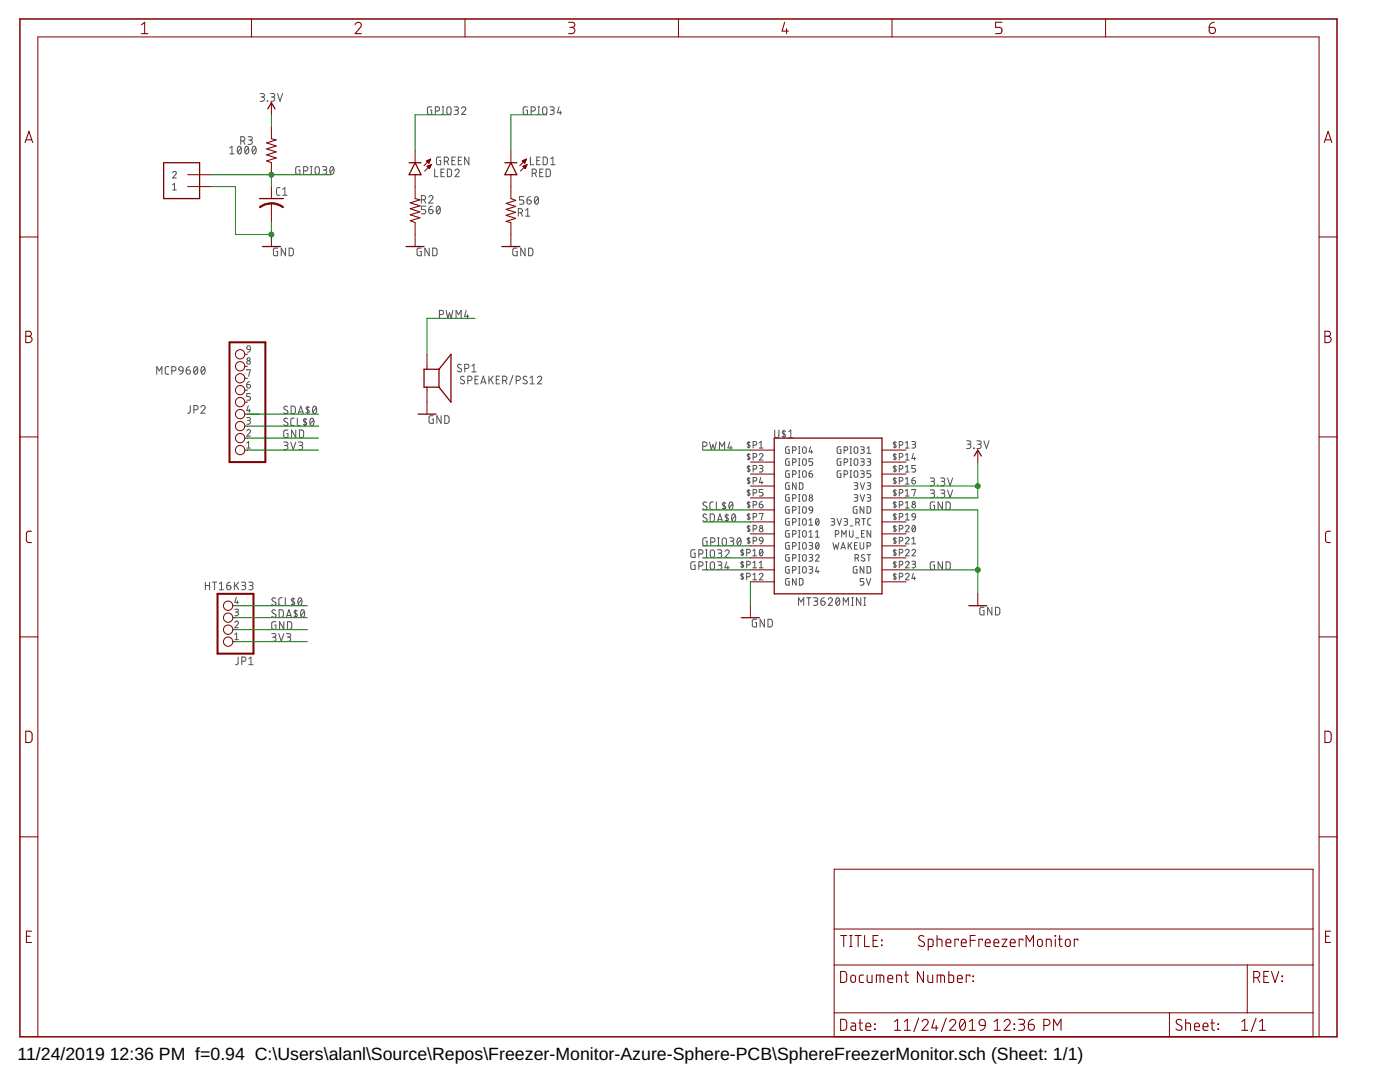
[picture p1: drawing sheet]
<svg xmlns="http://www.w3.org/2000/svg" width="279mm" height="216mm" viewBox="0 0 279 216" stroke-linecap="round" stroke-linejoin="round" font-family="sans-serif">
<defs><g id="words">
<g font-size="3.5">
<text x="3.5" y="211.4">11/24/2019</text>
<text x="21.9" y="211.4">12:36 PM f=0.94 C:\Users\alanl\Source\Repos\Freezer-Monitor-Azure-Sphere-PCB\SphereFreezerMonitor.sch (Sheet: 1/1)</text>
</g>
</g></defs>
<g fill="none" stroke="#505050" stroke-width=".2">
<path d="M51.9 18.7h.6l.3 .2-.2 .4h-.5M52.3 19.3a.43 .43 0 0 1 .5 .5 .43 .43 0 0 1-.5 .4h-.4M54 18.7h.7l.1 .2-.1 .4h-.5M54.4 19.3a.43 .43 0 0 1 .4 .5 .43 .43 0 0 1-.4 .4h-.4M55.4 18.7l.5 1.5 .5-1.5M34.4 34.5a.36 .36 0 0 1 .5-.3 .36 .36 0 0 1 .2 .6l-.7 .7h.8M34.4 36.9l.4-.3v1.3M34.4 37.9h.8M45.9 29.5l.4-.3v1.5M45.9 30.7h.8M47.5 29.3l.3-.1a.9 .9 0 0 1 0 1.5 .93 .93 0 0 1-.3-1.4zM48 28.1h.5a.42 .42 0 0 0 .4-.4 .42 .42 0 0 0-.4-.4h-.5v1.5"/>
<path d="M48.1 29.5l-.7 .9M48.6 28.1l.3 .7M49 29.3l.2-.1a.9 .9 0 0 1 0 1.5 .96 .96 0 0 1-.2-1.4zM49.5 27.3h.7l.2 .2-.2 .4-.5 .1M49.6 29.5l-.7 .9M49.9 28a.42 .42 0 0 1 .5 .4 .42 .42 0 0 1-.5 .4h-.4M50.5 29.3l.2-.1a.9 .9 0 0 1 0 1.5 .93 .93 0 0 1-.2-1.4zM51.1 29.5l-.7 .9M53.3 20.1l.1 .1zM55.9 37.4l-.5 .1-.2 .3v1l.2 .1 .5 .1M56.4 39h.9M56.4 37.8l.5-.4v1.6"/>
<path d="M59.9 33.3h-.7l-.2 .2v.9l.2 .4h.7v-.9h-.3M60.6 34.1h.4a.42 .42 0 0 0 .4-.4 .42 .42 0 0 0-.4-.4h-.4v1.5M62 34.8h.3M62 33.3h.3M62.1 33.3v1.5M63 33.4l.5-.1 .2 .2v.9a.42 .42 0 0 1-.4 .4 .42 .42 0 0 1-.4-.4zM64.3 33.3h.7l.2 .2-.2 .4h-.5M64.8 33.9a.42 .42 0 0 1 .4 .5 .42 .42 0 0 1-.4 .4h-.5M66 33.4l.3-.1a.9 .9 0 0 1 0 1.5 .94 .94 0 0 1-.3-1.4zM66.6 33.6l-.7 .8M84.1 39.9h.4a.42 .42 0 0 0 .5-.5 .42 .42 0 0 0-.5-.4h-.4v1.5M84.6 39.9l.4 .6"/>
<path d="M85.6 39.3a.42 .42 0 0 1 .6-.3 .42 .42 0 0 1 .1 .7l-.7 .8h.8M86.1 21.3h-.6l-.2 .2v1l.2 .3h.6v-.8h-.2M86.7 33.7v1.6h.7M86.9 22.2h.4a.42 .42 0 0 0 .4-.5 .42 .42 0 0 0-.4-.4h-.4v1.5M87.9 31.3l-.6 .1-.2 .2v.9l.2 .4h.6v-.9h-.2M88 34.4h.5M88.2 22.8h.4M88.2 21.3h.4M88.4 21.3v1.5M88.7 32.2h.4a.42 .42 0 0 0 .4-.4 .42 .42 0 0 0-.4-.5h-.4v1.6M88.7 33.7h-.7v1.6h.7M89.2 32.2l.3 .7"/>
<path d="M89.3 33.7l.6 .1 .2 .2v.8l-.2 .4-.6 .1zM89.3 21.4l.3-.1 .3 .1 .1 1a.42 .42 0 0 1-.4 .4 .42 .42 0 0 1-.4-.4zM90.2 32h.5M90.6 21.3h.7l.2 .3-.2 .3-.5 .1M90.8 34.1a.42 .42 0 0 1 .6-.3 .42 .42 0 0 1 .1 .6l-.7 .9h.9M90.9 31.3h-.7v1.6h.7M91.1 22a.42 .42 0 0 1 .4 .4 .42 .42 0 0 1-.4 .4h-.5M91.5 32h.5M92.1 21.7a.42 .42 0 0 1 .6-.4 .42 .42 0 0 1 .1 .7l-.7 .8h.9M92.1 31.3h-.6v1.6h.6M93.6 31.3v1.6l-.9-1.6v1.6M104.5 39.2h-.8v.7h.5a.43 .43 0 0 1 .4 .4 .43 .43 0 0 1-.4 .4h-.5"/>
<path d="M105.2 39.9h.5a.42 .42 0 0 1 .3 .5 .42 .42 0 0 1-.4 .3 .42 .42 0 0 1-.4-.4zM105.3 21.3h-.7l-.2 .2v1l.2 .3h.7v-.8h-.3M105.9 39.2l-.6 .3-.1 .4M105.9 31.3v1.6h.6M106 22.2h.4a.42 .42 0 0 0 .4-.5 .42 .42 0 0 0-.4-.4h-.4v1.5M106.2 34.6h.4a.42 .42 0 0 0 .5-.4 .42 .42 0 0 0-.5-.5h-.4v1.6M106.7 34.6l.4 .7M106.8 39.3l.3-.1a.9 .9 0 0 1 0 1.5 .96 .96 0 0 1-.3-1.4zM107.1 32h.5M107.4 22.8h.3M107.4 21.3h.3M107.4 39.6l-.7 .8"/>
<path d="M107.5 21.3v1.5M107.7 34.4h.5M107.8 31.3h-.7v1.6h.7M108.4 31.3l.6 .1 .2 .2v1l-.2 .2-.6 .1zM108.4 33.7h-.7v1.6h.7M108.4 21.4l.3-.1 .3 .1 .1 1a.42 .42 0 0 1-.4 .4 .42 .42 0 0 1-.4-.4zM109 33.7l.6 .1 .2 .2v1l-.2 .2-.6 .1zM109.7 21.3h.7l.2 .3-.2 .3-.5 .1M109.9 32.9h.9M109.9 31.7l.4-.4v1.6M110.2 22a.42 .42 0 0 1 .4 .4 .42 .42 0 0 1-.4 .4h-.5M111.6 21.3l-.4 1.2h.9"/>
<path d="M111.8 22.2v.6M55.4 49.5h-.6l-.2 .2v1l.2 .3h.6v-.8h-.2M57 49.5v1.5l-.9-1.5v1.5M57.7 49.5h.6l.2 .3v.8l-.2 .4h-.6zM84.1 49.5h-.7l-.1 .2-.1 1 .2 .3h.7v-.8h-.3M85 41.1h-.9v.7h.5a.43 .43 0 0 1 .4 .4 .43 .43 0 0 1-.4 .5h-.5M85.6 41.8h.5a.42 .42 0 0 1 .3 .5 .42 .42 0 0 1-.4 .4 .42 .42 0 0 1-.4-.5zM85.7 49.5v1.5l-.9-1.5v1.5M86.3 41.1l-.6 .3-.1 .4M86.4 49.5h.6l.2 .3v.8l-.2 .4h-.6zM87.2 41.2l.3-.1a.92 .92 0 0 1 0 1.6 1 1 0 0 1-.3-1.5zM87.8 41.5l-.7 .8"/>
<path d="M103.2 49.5h-.6l-.2 .2-.1 1 .3 .3h.6v-.8h-.2M103.4 42.5h.5a.42 .42 0 0 0 .4-.5 .42 .42 0 0 0-.4-.4h-.5v1.5M103.9 42.5l.4 .6M104.8 49.5v1.5l-.9-1.5v1.5M104.9 42l.4-.4v1.5M104.9 43.1h.8M105.5 49.5h.6l.2 .3v.8l-.2 .4h-.6zM31.3 74.7v-1.5l.5 .8 .5-.8v1.5M33.7 73.2h-.5l-.2 .3 .1 1.1 .6 .1M34.3 74h.4a.42 .42 0 0 0 .4-.4 .42 .42 0 0 0-.4-.4h-.4v1.5M35.8 73.3l.3-.1 .3 .1 .1 .7-.7-.1-.1-.3zM36.5 74l-.1 .4-.5 .3"/>
<path d="M37.1 73.8h.6a.43 .43 0 0 1 .3 .5 .43 .43 0 0 1-.5 .4 .43 .43 0 0 1-.4-.4zM37.8 73.2l-.4 .1-.3 .5M38.8 73.3l.3-.1a.9 .9 0 0 1 0 1.5 .93 .93 0 0 1-.3-1.4zM39.4 73.5l-.7 .8M40.3 73.3l.2-.1a.9 .9 0 0 1 0 1.5 .93 .93 0 0 1-.2-1.4zM40.9 73.5l-.7 .8M49.3 76.7h.4a.37 .37 0 0 1 .3 .4 .37 .37 0 0 1-.4 .4 .37 .37 0 0 1-.3-.4zM49.3 73.9v-.1h.7l-.4 1.3M49.4 69.1l.2-.1 .3 .1 .1 .6-.7-.1zM49.8 76.2l-.4 .2-.1 .3M50 78.5h-.7v.6h.4a.38 .38 0 0 1 .3 .4 .38 .38 0 0 1-.3 .4h-.4M50 69.7l-.3 .5-.3 .1"/>
<path d="M87.7 62.8h.4a.42 .42 0 0 0 .4-.4 .42 .42 0 0 0-.4-.5h-.4v1.6M89 61.9l.4 1.6 .3-1.1 .3 1.1 .4-1.6M91 63.5v-1.6l.5 .9 .5-.9v1.6M92 72.8l-.5-.1-.2 .3 .2 .3 .4 .3a.38 .38 0 0 1 .1 .6 .38 .38 0 0 1-.6-.1l-.1-.1M92.6 75.2l-.4-.1-.3 .3 .2 .3 .4 .3a.38 .38 0 0 1 .1 .5 .38 .38 0 0 1-.6 0l-.1-.1M92.8 73.5h.4a.42 .42 0 0 0 .4-.4 .42 .42 0 0 0-.4-.4h-.4v1.5M93 61.9l-.3 1.2h.9M93.3 62.8v.7M93.4 75.9h.4a.43 .43 0 0 0 .4-.4 .43 .43 0 0 0-.4-.4h-.4v1.5M94.2 73l.4-.3v1.5M94.2 74.2h.8M94.8 75.8h.5"/>
<path d="M95.5 75.1h-.7v1.5h.7M95.9 76.6l.6-1.5 .5 1.5M96.1 76.2h.7M97.6 75.1v1.5M97.9 75.7l.5 .9M98.4 75.1l-.8 .9M99 75.8h.5M99.7 75.1h-.7v1.5h.7M100.3 75.9h.4a.43 .43 0 0 0 .5-.4 .43 .43 0 0 0-.5-.4h-.4v1.5M100.8 75.9l.4 .7M102.4 74.9l-.7 1.9M103 75.9h.4a.43 .43 0 0 0 .5-.4 .43 .43 0 0 0-.5-.4h-.4v1.5"/>
<path d="M105.1 75.2a.39 .39 0 0 0-.5-.1 .39 .39 0 0 0 0 .6l.5 .3a.41 .41 0 0 1-.1 .6 .41 .41 0 0 1-.6-.2M105.8 75.4l.4-.3v1.5M105.8 76.6h.8M107.3 75.4a.43 .43 0 0 1 .6-.3 .43 .43 0 0 1 .1 .7l-.7 .8h.8M38 80.9l-.1 1.3-.1 .2h-.4M38.7 81.8h.4a.42 .42 0 0 0 .4-.5 .42 .42 0 0 0-.4-.4h-.4v1.5M40.1 81.3a.42 .42 0 0 1 .6-.4 .42 .42 0 0 1 .1 .7l-.7 .8h.9M49.3 86a.36 .36 0 0 1 .5-.3 .36 .36 0 0 1 .1 .6l-.6 .7h.7M49.3 83.3h.4l.3 .2-.2 .4h-.4M49.3 89.4h.7M49.3 88.4l.3-.3v1.3M49.6 80.9l-.3 1.1h.7"/>
<path d="M49.6 83.9a.37 .37 0 0 1 .4 .4 .37 .37 0 0 1-.4 .3h-.3M49.8 81.7v.6M56.6 88.2h.7l.2 .3-.2 .4h-.5M57 88.9a.43 .43 0 0 1 .5 .4 .43 .43 0 0 1-.5 .4h-.4M57.4 83.6l-.5-.1-.2 .3 .1 .3 .5 .2a.38 .38 0 0 1 .1 .6 .38 .38 0 0 1-.6 0l-.2-.1M57.4 81.2l-.5-.1-.2 .3 .1 .3 .5 .2a.38 .38 0 0 1 .1 .6 .38 .38 0 0 1-.6 0l-.2-.1M57.5 85.8h-.5l-.4 .2v1l.2 .3 .7 .1v-.9h-.3M58 88.2l.5 1.5 .5-1.5M58.1 81l.6 .1 .2 .2v.8l-.2 .4-.6 .1zM58.7 83.4l-.4 .1-.3 .3 .1 1 .2 .1 .4 .1M59 85.8v1.6l-.8-1.6v1.6M59.3 83.4v1.6h.7"/>
<path d="M59.5 82.6l.5-1.6 .6 1.6M59.6 88.2h.6l.2 .3-.2 .4h-.5M59.6 82.2h.8M59.8 85.8l.5 .1 .3 .2v1l-.3 .2-.5 .1zM60 88.9a.43 .43 0 0 1 .4 .4 .43 .43 0 0 1-.4 .4h-.4M60.9 83.4v1.6M61.2 83.7l-.3-.1-.3 .1v.3l.5 .3a.34 .34 0 0 1-.1 .5 .34 .34 0 0 1-.5-.1M61.4 81v1.6M61.7 81.3l-.4-.1-.2 .3 .6 .5v.3l-.2 .1-.4-.1M62 83.5l.3-.1a.9 .9 0 0 1 0 1.6 .96 .96 0 0 1-.3-1.5zM62.5 81.1l.3-.1a.9 .9 0 0 1 0 1.6 1 1 0 0 1-.3-1.5zM62.6 83.8l-.7 .8"/>
<path d="M63.1 81.4l-.7 .8M86.5 83h-.7l-.2 .2v.9l.2 .4h.7v-.9h-.3M88 83v1.5l-.8-1.5v1.5M88.8 83h.5l.3 .2v.9l-.3 .4h-.5zM140.3 89h.4a.42 .42 0 0 0 .4-.4 .42 .42 0 0 0-.4-.4h-.4v1.5M141.6 88.2l.3 1.5 .4-1 .3 1 .4-1.5M143.6 89.7v-1.5l.5 .8 .5-.8v1.5M145.6 88.2l-.3 1.2h.8M145.9 89v.7M149.4 88.1v1.3M149.4 90.5v1.3M149.4 92.9v1.3"/>
<path d="M149.4 95.3v1.3M149.4 97.7v1.3M149.7 88.3l-.4-.1-.2 .2 .1 .2 .5 .4-.2 .3-.4-.1M149.7 90.7l-.4-.1-.2 .2 .1 .2 .5 .4-.2 .3-.4-.1M149.7 93.1l-.4-.1-.2 .2 .1 .2 .5 .4-.2 .2h-.4M149.7 95.5l-.4-.1-.2 .1 .1 .3 .5 .4-.2 .2h-.4M149.7 97.9l-.4-.1-.2 .1 .1 .3 .5 .4-.2 .2-.4-.1M150.3 88.8h.4a.37 .37 0 0 0 .3-.3 .37 .37 0 0 0-.3-.4h-.4v1.3M150.3 91.2h.4a.37 .37 0 0 0 .3-.3 .37 .37 0 0 0-.3-.4h-.4v1.3M150.3 93.6h.4a.36 .36 0 0 0 .3-.4 .36 .36 0 0 0-.3-.3h-.4v1.3M150.3 96h.4a.36 .36 0 0 0 .3-.4 .36 .36 0 0 0-.3-.3h-.4v1.3M150.3 98.4h.4a.36 .36 0 0 0 .3-.4 .36 .36 0 0 0-.3-.3h-.4v1.3"/>
<path d="M151.5 90.8a.36 .36 0 0 1 .5-.3 .36 .36 0 0 1 .1 .6l-.6 .7h.8M151.5 92.9h.6l.2 .2-.2 .3-.4 .1M151.5 89.4h.8M151.5 88.4l.4-.3v1.3M151.8 95.3l-.3 1h.8M151.9 93.5a.36 .36 0 0 1 .4 .3 .36 .36 0 0 1-.4 .4h-.4M152 96v.6M152.3 97.7h-.8v.5h.5a.38 .38 0 0 1 .3 .4 .38 .38 0 0 1-.3 .4h-.5M154.6 85.8v1.1a.42 .42 0 0 0 .4 .5 .42 .42 0 0 0 .4-.5v-1.1M156.4 85.8v1.6M156.8 86.1a.34 .34 0 0 0-.5-.1 .34 .34 0 0 0-.1 .5l.5 .2a.34 .34 0 0 1-.1 .5 .34 .34 0 0 1-.5-.1M157.4 86.1l.4-.3v1.6"/>
<path d="M157.4 87.4h.8M157.5 89.2l-.7 .1v.9l.2 .2 .5 .1v-.8h-.2M157.5 91.5l-.7 .2v.9l.2 .2 .5 .1v-.8h-.2M157.5 93.9l-.6 .1-.1 .1v.9l.2 .2h.5v-.7h-.2M157.5 96.3l-.7 .2v.8l.2 .3h.5v-.7h-.2M157.5 98.7l-.7 .1v.9l.2 .3h.5v-.7h-.2M158.2 89.9h.3a.36 .36 0 0 0 .4-.4 .36 .36 0 0 0-.4-.3h-.3v1.3M158.2 92.3h.3a.36 .36 0 0 0 .4-.4 .36 .36 0 0 0-.4-.4h-.3v1.4M158.2 94.7h.3a.36 .36 0 0 0 .4-.4 .36 .36 0 0 0-.4-.4h-.3v1.3M158.2 99.4h.3a.37 .37 0 0 0 .4-.3 .37 .37 0 0 0-.4-.4h-.3v1.3M158.9 96.3v1.3l-.7-1.3v1.3M159.4 90.5h.3"/>
<path d="M159.4 89.2h.3M159.4 92.9h.3M159.4 91.5h.3M159.4 95.2h.3M159.4 93.9h.3M159.4 98.7h.3M159.5 89.2v1.3M159.5 91.5v1.4M159.5 93.9v1.3M159.5 98.7v1.3M159.5 96.3l.5 .1 .2 .1v.9l-.2 .2h-.5zM160.3 89.3l.2-.1 .3 .1 .1 .8a.37 .37 0 0 1-.4 .4 .37 .37 0 0 1-.3-.4z"/>
<path d="M160.3 91.7l.2-.2 .3 .2 .1 .8a.37 .37 0 0 1-.4 .4 .37 .37 0 0 1-.3-.4zM160.3 94l.2-.1 .3 .1 .1 .9a.37 .37 0 0 1-.4 .4 .37 .37 0 0 1-.3-.4zM160.3 98.8l.2-.1 .3 .1 .1 .9a.37 .37 0 0 1-.4 .3 .37 .37 0 0 1-.3-.3zM161.5 94.5h.4a.37 .37 0 0 1 .3 .4 .37 .37 0 0 1-.4 .3 .37 .37 0 0 1-.3-.3zM161.8 89.2l-.3 1h.7M162 89.9v.6M162.1 93.9l-.4 .1-.2 .5M162.2 91.5h-.7v.6h.4a.38 .38 0 0 1 .3 .4 .38 .38 0 0 1-.3 .4h-.4M167.8 89.2l-.7 .1v.9l.2 .2 .5 .1v-.8h-.2M167.8 91.5l-.7 .2v.9l.2 .2 .5 .1v-.8h-.2M167.8 93.9l-.6 .1-.1 .1v.9l.2 .2h.5v-.7h-.2M168.5 89.9h.3a.36 .36 0 0 0 .4-.4 .36 .36 0 0 0-.4-.3h-.3v1.3"/>
<path d="M168.5 92.3h.3a.36 .36 0 0 0 .4-.4 .36 .36 0 0 0-.4-.4h-.3v1.4M168.5 94.7h.3a.36 .36 0 0 0 .4-.4 .36 .36 0 0 0-.4-.4h-.3v1.3M169.7 90.5h.2M169.7 89.2h.2M169.7 92.9h.2M169.7 91.5h.2M169.7 95.2h.2M169.7 93.9h.2M169.8 89.2v1.3M169.8 91.5v1.4M169.8 93.9v1.3M170.5 96.3l.5 .1 .2 .1-.2 .4h-.4"/>
<path d="M170.5 98.7h.4l.3 .2-.2 .4h-.4M170.6 89.3l.2-.1 .3 .1 .1 .8a.37 .37 0 0 1-.4 .4 .37 .37 0 0 1-.3-.4zM170.6 91.7l.4-.1 .2 .2v.7a.37 .37 0 0 1-.4 .4 .37 .37 0 0 1-.3-.4zM170.6 94h.4l.2 .1v.8a.37 .37 0 0 1-.4 .4 .37 .37 0 0 1-.3-.4zM170.8 96.9a.37 .37 0 0 1 .4 .4 .37 .37 0 0 1-.4 .3h-.3M170.8 99.3a.36 .36 0 0 1 .4 .4 .36 .36 0 0 1-.4 .3h-.3M171.7 96.3l.4 1.3 .5-1.3M171.7 98.7l.4 1.3 .5-1.3M171.7 89.2h.6l.2 .2-.2 .3h-.4M171.7 91.5l.6 .1 .2 .2-.2 .3h-.4M171.7 93.9l.6 .1 .2 .1-.2 .4h-.4M172.1 89.7a.37 .37 0 0 1 .4 .4 .37 .37 0 0 1-.4 .4h-.4"/>
<path d="M172.1 92.1a.37 .37 0 0 1 .4 .4 .37 .37 0 0 1-.4 .4h-.4M172.1 94.5a.37 .37 0 0 1 .4 .4 .37 .37 0 0 1-.4 .3h-.4M173 91.5l.6 .1 .2 .2-.2 .3h-.4M173 96.3l.6 .1 .2 .1-.2 .4h-.4M173 98.7h.5l.3 .2-.2 .4h-.4M173 90.5h.8M173 89.5l.4-.3v1.3M173.4 92.1a.37 .37 0 0 1 .4 .4 .37 .37 0 0 1-.4 .4h-.4M173.4 96.9a.37 .37 0 0 1 .4 .4 .37 .37 0 0 1-.4 .3h-.4M173.4 99.3a.36 .36 0 0 1 .4 .4 .36 .36 0 0 1-.4 .3h-.4M173.8 93.9h-.8v.6h.5a.38 .38 0 0 1 .3 .4 .38 .38 0 0 1-.3 .3h-.5M178.6 88.1v1.3"/>
<path d="M178.6 90.5v1.3M178.6 92.9v1.3M178.6 95.3v1.3M178.6 97.7v1.3M178.9 88.3l-.4-.1-.2 .2v.2l.5 .3 .1 .2-.2 .2-.4-.1M178.9 90.7l-.4-.1-.2 .2 .6 .7-.2 .2-.4-.1M178.9 93.1l-.4-.1-.2 .2 .6 .7-.2 .1h-.4M178.9 95.5l-.4-.1-.2 .1 .6 .8-.2 .1h-.4M178.9 97.9l-.4-.1-.2 .2 .5 .5 .1 .2-.2 .1-.4-.1M179.5 88.8h.4a.37 .37 0 0 0 .3-.3 .37 .37 0 0 0-.3-.4h-.4v1.3M179.5 91.2h.4a.37 .37 0 0 0 .3-.3 .37 .37 0 0 0-.3-.4h-.4v1.3M179.5 93.6h.4a.36 .36 0 0 0 .3-.4 .36 .36 0 0 0-.3-.3h-.4v1.3"/>
<path d="M179.5 96h.4a.36 .36 0 0 0 .3-.4 .36 .36 0 0 0-.3-.3h-.4v1.3M179.5 98.4h.4a.36 .36 0 0 0 .3-.4 .36 .36 0 0 0-.3-.3h-.4v1.3M180.7 89.4h.7M180.7 91.8h.7M180.7 94.2h.7M180.7 99h.7M180.7 88.4l.4-.3v1.3M180.7 90.8l.4-.3v1.3M180.7 93.2l.4-.3v1.3M180.7 95.6l.4-.3v1.3M180.7 98l.4-.3v1.3M180.7 96.6h.7"/>
<path d="M182 88.1h.4l.3 .2v.3l-.6 .1M182 95.8h.4a.37 .37 0 0 1 .3 .4 .37 .37 0 0 1-.4 .4 .37 .37 0 0 1-.3-.4zM182 97.8v-.1h.7l-.3 1.3M182.3 90.5l-.3 1h.7M182.4 88.7a.36 .36 0 0 1 .3 .3 .36 .36 0 0 1-.3 .4h-.4M182.5 91.2v.6M182.6 95.3l-.4 .1-.2 .4M182.7 92.9h-.7v.6h.4a.36 .36 0 0 1 .3 .3 .36 .36 0 0 1-.3 .4h-.4M185.7 95.4h.6l.2 .2-.2 .4-.5 .1M185.7 97.8h.6l.2 .2-.2 .4h-.5M186.1 96.1a.42 .42 0 0 1 .4 .4 .42 .42 0 0 1-.4 .4h-.4M186.1 98.4a.42 .42 0 0 1 .4 .5 .42 .42 0 0 1-.4 .4h-.4"/>
<path d="M187.1 96.8l.1 .1zM187.1 99.2l.1 .1zM187.7 95.4h.7l.2 .2-.2 .4-.5 .1M187.7 97.8h.7l.2 .2-.2 .4h-.5M188.2 96.1a.42 .42 0 0 1 .4 .4 .42 .42 0 0 1-.4 .4h-.5M188.2 98.4a.42 .42 0 0 1 .4 .5 .42 .42 0 0 1-.4 .4h-.5M189.1 95.4l.5 1.5 .5-1.5M189.1 97.8l.5 1.5 .5-1.5M192.9 88h.7l.2 .2-.2 .4h-.5M193.3 88.6a.42 .42 0 0 1 .5 .5 .42 .42 0 0 1-.5 .4h-.4M194.3 89.4l.1 .1zM195 88h.6l.2 .2-.2 .4h-.5"/>
<path d="M195.4 88.6a.42 .42 0 0 1 .4 .5 .42 .42 0 0 1-.4 .4h-.4M196.4 88l.5 1.5 .5-1.5M41 116.2v1.5M41 116.8h.8M41.8 116.2v1.5M42.4 116.2h.8M42.8 116.2v1.5M43.8 116.5l.4-.3v1.5M43.8 117.7h.8M45.3 116.8h.5a.42 .42 0 0 1 .3 .5 .42 .42 0 0 1-.4 .4 .42 .42 0 0 1-.4-.4zM45.9 116.2l-.5 .2-.1 .4M46.8 116.2v1.5"/>
<path d="M47.1 116.8l.5 .9M47.2 119.2l-.3 1h.7M47.4 119.9v.6M47.6 116.2l-.8 .9M48.2 116.2h.7l.1 .2-.1 .4h-.5M48.6 116.8a.42 .42 0 0 1 .4 .5 .42 .42 0 0 1-.4 .4h-.4M49.7 116.2h.6l.2 .2-.2 .4h-.5M50.1 116.8a.42 .42 0 0 1 .4 .5 .42 .42 0 0 1-.4 .4h-.4M55 119.4l-.5-.1-.2 .3 .1 .3 .5 .3a.38 .38 0 0 1 .1 .5 .38 .38 0 0 1-.6 0l-.2-.1M56.3 119.3h-.4l-.3 .3 .1 1 .2 .2h.4M56.9 119.3v1.5h.7M58.5 119.3v1.5"/>
<path d="M58.8 119.5l-.3-.1-.3 .2v.2l.6 .6-.2 .2-.5-.1M59.6 119.4l.3-.1a.9 .9 0 0 1 0 1.5 .94 .94 0 0 1-.3-1.4zM60.2 119.6l-.7 .9M138.7 109.7h-.6l-.2 .2v1l.2 .3h.6v-.8h-.2M138.7 112.1h-.6l-.2 .2v1l.2 .3h.6v-.8h-.2M139.5 110.6h.4a.42 .42 0 0 0 .4-.5 .42 .42 0 0 0-.4-.4h-.4v1.5M139.5 112.9h.4a.42 .42 0 0 0 .4-.4 .42 .42 0 0 0-.4-.4h-.4v1.5M140.8 111.2h.4M140.8 113.6h.4M140.8 112.1h.4M140.8 109.7h.4M141 109.7v1.5"/>
<path d="M141 112.1v1.5M141 100.3l-.5-.1-.2 .3 .2 .3 .4 .2a.38 .38 0 0 1 .1 .6 .38 .38 0 0 1-.6 0l-.1-.1M141 102.7l-.5-.1-.2 .3 .2 .3 .4 .2a.38 .38 0 0 1 .1 .6 .38 .38 0 0 1-.6 0l-.1-.1M141.1 107.3h-.5l-.3 .2v1l.2 .3 .6 .1v-.9h-.3M141.7 102.6h.6l.2 .2 .1 .9-.3 .3-.6 .1zM141.8 108.2h.5a.42 .42 0 0 0 .4-.5 .42 .42 0 0 0-.4-.4h-.5v1.6M141.9 109.8l.3-.1 .3 .1 .1 1a.43 .43 0 0 1-.4 .4 .43 .43 0 0 1-.5-.4zM141.9 112.2l.3-.1 .3 .1 .1 1a.43 .43 0 0 1-.4 .4 .43 .43 0 0 1-.5-.4zM142.3 100.2h-.4l-.2 .3v1l.2 .2h.4M143 100.2v1.5h.6M143.2 104.1l.5-1.5 .5 1.5M143.2 109.7h.7l.2 .3-.2 .4h-.5"/>
<path d="M143.2 112.1h.7l.2 .3-.2 .4h-.5M143.2 108.9h.4M143.2 107.3h.4M143.3 103.7h.8M143.4 107.3v1.6M143.6 110.4a.42 .42 0 0 1 .5 .4 .42 .42 0 0 1-.5 .4h-.4M143.6 112.8a.42 .42 0 0 1 .5 .4 .42 .42 0 0 1-.5 .4h-.4M144.3 107.4l.2-.1 .4 .1 .1 1a.42 .42 0 0 1-.5 .5 .42 .42 0 0 1-.4-.5zM144.5 100.2v1.5M144.7 110a.41 .41 0 0 1 .6-.3 .41 .41 0 0 1 .1 .7l-.7 .8h.8M144.8 100.4l-.3-.1-.3 .2v.2l.6 .5-.2 .3-.4-.1M145 112.1l-.3 1.2h.8"/>
<path d="M145.1 102.6v1.5M145.3 112.9v.7M145.4 102.8l-.3-.1-.4 .1v.3l.7 .5-.2 .3-.5-.1M145.6 107.3l.7 .1 .2 .2-.2 .4h-.5M145.6 100.2h.3a.9 .9 0 0 1 0 1.5 .96 .96 0 0 1-.3-1.5zM146 108a.43 .43 0 0 1 .5 .4 .43 .43 0 0 1-.5 .5h-.4M146.2 102.6h.2a.9 .9 0 0 1 0 1.5 1 1 0 0 1-.2-1.5zM146.2 100.5l-.7 .8M146.7 102.9l-.6 .8M147.3 107.4l.2-.1a.92 .92 0 0 1 0 1.6 1 1 0 0 1-.2-1.5zM147.8 107.7l-.6 .8M148.1 109.6v1.3"/>
<path d="M148.1 112v1.3M148.1 114.4v1.3M148.4 109.8l-.4-.1-.2 .2 .1 .2 .5 .5-.2 .2-.4-.1M148.4 112.2l-.4-.1-.2 .3 .5 .4 .1 .2-.2 .2-.4-.1M148.4 114.6l-.4-.1-.2 .2 .1 .2 .5 .4-.2 .2h-.4M149 110.3h.4a.37 .37 0 0 0 .4-.3 .37 .37 0 0 0-.4-.4h-.4v1.3M149 112.7h.4a.37 .37 0 0 0 .4-.3 .37 .37 0 0 0-.4-.4h-.4v1.3M149 115.1h.4a.36 .36 0 0 0 .4-.4 .36 .36 0 0 0-.4-.3h-.4v1.3M149.4 100.1v1.3M149.4 102.4v1.4M149.4 104.8v1.3M149.4 107.2v1.3"/>
<path d="M149.7 100.3h-.6l.1 .2 .5 .5-.2 .2-.4-.1M149.7 102.7l-.4-.1-.2 .1 .1 .2 .5 .5-.2 .2-.4-.1M149.7 105.1l-.4-.1-.2 .1 .1 .2 .5 .5-.2 .2-.4-.1M149.7 107.4h-.4l-.2 .1 .1 .2 .5 .5-.2 .2-.4-.1M150.2 109.9l.4-.3v1.3M150.2 112.3l.4-.3v1.3M150.2 114.7l.4-.3v1.3M150.2 110.9h.8M150.2 113.3h.8M150.2 115.7h.8M150.3 100.8h.4a.36 .36 0 0 0 .3-.4 .36 .36 0 0 0-.3-.3h-.4v1.3M150.3 103.2h.4a.36 .36 0 0 0 .3-.4 .36 .36 0 0 0-.3-.4h-.4v1.4"/>
<path d="M150.3 105.6h.4a.37 .37 0 0 0 .3-.4 .37 .37 0 0 0-.3-.4h-.4v1.3M150.3 107.9h.4a.37 .37 0 0 0 .3-.3 .37 .37 0 0 0-.3-.4h-.4v1.3M151.5 100.6h.5a.37 .37 0 0 1 .3 .4 .37 .37 0 0 1-.4 .3 .37 .37 0 0 1-.4-.3zM151.5 114.7a.36 .36 0 0 1 .5-.3 .36 .36 0 0 1 .1 .6l-.6 .7h.8M151.5 112.3l.4-.3v1.3M151.5 102.6v-.2h.8l-.4 1.4M151.5 113.3h.8M151.6 107.3l.3-.1 .3 .1 .1 .6h-.7zM151.7 109.7l.1-.1a.68 .68 0 0 1 .5 .5 .68 .68 0 0 1-.2 .7l-.2 .1a.81 .81 0 0 1-.2-1.2zM152.1 100.1l-.5 .2-.1 .3M152.2 109.9l-.6 .7M152.3 107.9l-.3 .5-.3 .1"/>
<path d="M157.5 101.1l-.7 .1v.9l.2 .3h.5v-.7h-.2M157.5 103.5l-.7 .1v.9l.2 .3h.5v-.7h-.2M157.5 105.9l-.7 .1v.9l.2 .3h.5v-.7h-.2M157.5 108.3l-.7 .1v.9l.2 .3h.5v-.7h-.2M157.5 110.7l-.7 .1v.9l.2 .3h.5v-.8h-.2M157.5 113.1l-.7 .1v.9l.2 .2 .5 .1v-.8h-.2M157.5 115.4l-.7 .2v.9l.2 .2 .5 .1v-.8h-.2M158.2 101.8h.3a.37 .37 0 0 0 .4-.3 .37 .37 0 0 0-.4-.4h-.3v1.3M158.2 104.2h.3a.37 .37 0 0 0 .4-.3 .37 .37 0 0 0-.4-.4h-.3v1.3M158.2 106.6h.3a.37 .37 0 0 0 .4-.4 .37 .37 0 0 0-.4-.3h-.3v1.3M158.2 109h.3a.36 .36 0 0 0 .4-.4 .36 .36 0 0 0-.4-.3h-.3v1.3M158.2 111.4h.3a.36 .36 0 0 0 .4-.4 .36 .36 0 0 0-.4-.3h-.3v1.3"/>
<path d="M158.2 113.8h.3a.36 .36 0 0 0 .4-.4 .36 .36 0 0 0-.4-.3h-.3v1.3M158.9 115.4v1.4l-.7-1.4v1.4M159.4 100h.3M159.4 102.4h.3M159.4 101.1h.3M159.4 104.8h.3M159.4 103.5h.3M159.4 107.2h.3M159.4 105.9h.3M159.4 109.6h.3M159.4 108.3h.3M159.4 112h.3"/>
<path d="M159.4 110.7h.3M159.4 114.4h.3M159.4 113.1h.3M159.5 101.1v1.3M159.5 103.5v1.3M159.5 105.9v1.3M159.5 108.3v1.3M159.5 110.7v1.3M159.5 113.1v1.3M159.5 115.4l.5 .1 .2 .2v.8l-.2 .2-.5 .1zM160.3 101.2l.2-.1 .3 .1 .1 .8a.37 .37 0 0 1-.4 .4 .37 .37 0 0 1-.3-.4zM160.3 103.6l.2-.1 .3 .1 .1 .8a.37 .37 0 0 1-.4 .4 .37 .37 0 0 1-.3-.4z"/>
<path d="M160.3 106l.2-.1 .3 .1 .1 .8a.37 .37 0 0 1-.4 .4 .37 .37 0 0 1-.3-.4zM160.3 108.4l.2-.1 .3 .1 .1 .8a.37 .37 0 0 1-.4 .4 .37 .37 0 0 1-.3-.4zM160.3 110.8l.2-.1 .3 .1 .1 .8a.37 .37 0 0 1-.4 .4 .37 .37 0 0 1-.3-.4zM160.3 113.2l.2-.1 .3 .1 .1 .8a.37 .37 0 0 1-.4 .4 .37 .37 0 0 1-.3-.4zM161 119.3h.8M161.4 119.3v1.5M161.5 108.3h.5l.2 .2-.2 .3-.4 .1M161.5 110.7h.5l.2 .2-.2 .3h-.4M161.5 113.1h.5l.2 .2-.2 .3h-.4M161.5 104.8h.7M161.5 103.8l.3-.3v1.3M161.5 106.2l.3-.3v1.3"/>
<path d="M161.5 107.2h.7M161.6 101.2l.2-.1 .3 .1 .1 .6-.7-.1zM161.8 108.9a.36 .36 0 0 1 .4 .3 .36 .36 0 0 1-.4 .4h-.3M161.8 111.2a.37 .37 0 0 1 .4 .4 .37 .37 0 0 1-.4 .4h-.3M161.8 113.6a.37 .37 0 0 1 .4 .4 .37 .37 0 0 1-.4 .4h-.3M162.2 101.8l-.3 .5-.3 .1M162.3 119.3h.7l.2 .2-.2 .4-.5 .1M162.8 111a.36 .36 0 0 1 .4-.3 .36 .36 0 0 1 .2 .5l-.6 .8h.7M162.8 107.2h.7M162.8 106.2l.3-.3v1.3M162.8 120a.42 .42 0 0 1 .4 .4 .42 .42 0 0 1-.4 .4h-.5M162.9 103.6l.2-.1a.78 .78 0 0 1 0 1.3 .81 .81 0 0 1-.2-1.2z"/>
<path d="M162.9 108.4l.1-.1a.69 .69 0 0 1 .5 .6 .69 .69 0 0 1-.4 .7 .82 .82 0 0 1-.2-1.2zM163 113.1l-.2 1h.7M163.3 113.8v.6M163.4 103.8l-.6 .7M163.4 108.6l-.6 .7M163.8 120h.5a.42 .42 0 0 1 .4 .4 .42 .42 0 0 1-.5 .4 .42 .42 0 0 1-.4-.4zM164.5 119.3l-.4 .1-.3 .6M165.3 119.6a.42 .42 0 0 1 .6-.3 .42 .42 0 0 1 .1 .7l-.7 .8h.8M165.8 103.5h.5l.3 .2-.1 .3-.5 .1M166.2 104.1a.36 .36 0 0 1 .4 .3 .36 .36 0 0 1-.4 .4h-.4M166.2 108.3l.3 1.3 .3-.9 .3 .9 .3-1.3M166.7 106.6h.4a.37 .37 0 0 0 .3-.4 .37 .37 0 0 0-.3-.3h-.4v1.3"/>
<path d="M167 119.4l.2-.1a.9 .9 0 0 1 0 1.5 .94 .94 0 0 1-.2-1.4zM167.1 103.5l.4 1.3 .4-1.3M167.5 119.6l-.6 .9M167.8 109.6l.5-1.3 .4 1.3M168 109.3h.6M168 107.2v-1.3l.4 .7 .5-.7v1.3M168.4 103.5h.5l.2 .2v.3l-.5 .1M168.8 104.1a.36 .36 0 0 1 .4 .3 .36 .36 0 0 1-.4 .4h-.4M169.3 108.3v1.3M169.5 105.9v.9a.36 .36 0 0 0 .4 .4 .36 .36 0 0 0 .3-.4v-.9M169.6 108.8l.4 .8M169.7 104.9h.5"/>
<path d="M170 119.3h.3M170 108.3l-.7 .8M170.1 119.3v1.5M170.5 108.9h.5M170.6 111.4h.4a.36 .36 0 0 0 .4-.4 .36 .36 0 0 0-.4-.3h-.4v1.3M170.8 104.2h.4a.37 .37 0 0 0 .3-.3 .37 .37 0 0 0-.3-.4h-.4v1.3M170.8 107.3h.6M171 101.1l-.7 .1v.9l.2 .3h.5v-.7h-.2M171 113.1l-.7 .1v.9l.2 .2 .5 .1v-.8h-.2M171.1 111.4l.3 .6M171.1 108.3h-.6v1.3h.6M171.2 104.2l.3 .6"/>
<path d="M171.6 108.3v.9a.37 .37 0 0 0 .4 .4 .37 .37 0 0 0 .4-.4v-.9M171.8 119.3v1.5l-.9-1.5v1.5M171.9 106.5h.5M172 103.5h.7M172.4 103.5v1.3M172.4 115.4h-.7v.6h.4a.38 .38 0 0 1 .3 .4 .38 .38 0 0 1-.3 .4h-.4M172.4 119.3h.3M172.4 101.1v1.3l-.7-1.3v1.3M172.4 113.1v1.3l-.7-1.3v1.3M172.5 105.9h-.6v1.3h.6M172.5 110.8a.33 .33 0 0 0-.5-.1 .33 .33 0 0 0 .1 .5l.4 .2a.33 .33 0 0 1 0 .5 .33 .33 0 0 1-.5 0l-.1-.1M172.6 119.3v1.5"/>
<path d="M172.9 115.4l.4 1.4 .5-1.4M173 101.1h.5l.2 .2 .1 .7-.3 .4h-.5zM173 109h.4a.36 .36 0 0 0 .4-.4 .36 .36 0 0 0-.4-.3h-.4v1.3M173 113.1h.5l.2 .2 .1 .7-.3 .3-.5 .1zM173 110.7h.8M173.4 110.7v1.3M173.8 103.5h-.5l-.1 .3v.8l.6 .2M173.8 105.9v1.3l-.8-1.3v1.3M178.6 100.1v1.3M178.6 102.4v1.4M178.6 104.8v1.3M178.6 107.2v1.3"/>
<path d="M178.6 109.6v1.3M178.6 112v1.3M178.6 114.4v1.3M178.9 100.3h-.6v.2l.5 .4 .1 .2-.2 .1-.4-.1M178.9 102.7l-.4-.1-.2 .1v.2l.5 .4 .1 .2-.2 .1-.4-.1M178.9 105.1l-.4-.1-.2 .1v.2l.5 .4 .1 .2-.2 .1-.4-.1M178.9 107.4h-.4l-.2 .1v.2l.5 .4 .1 .2h-.6M178.9 109.8l-.4-.1-.2 .2v.2l.5 .3 .1 .2-.2 .2-.4-.1M178.9 112.2l-.4-.1-.2 .2 .6 .7-.2 .2-.4-.1M178.9 114.6l-.4-.1-.2 .2 .6 .7-.2 .1h-.4M179.5 100.8h.4a.36 .36 0 0 0 .3-.4 .36 .36 0 0 0-.3-.3h-.4v1.3M179.5 103.2h.4a.36 .36 0 0 0 .3-.4 .36 .36 0 0 0-.3-.4h-.4v1.4"/>
<path d="M179.5 105.6h.4a.37 .37 0 0 0 .3-.4 .37 .37 0 0 0-.3-.4h-.4v1.3M179.5 107.9h.4a.37 .37 0 0 0 .3-.3 .37 .37 0 0 0-.3-.4h-.4v1.3M179.5 110.3h.4a.37 .37 0 0 0 .3-.3 .37 .37 0 0 0-.3-.4h-.4v1.3M179.5 112.7h.4a.37 .37 0 0 0 .3-.3 .37 .37 0 0 0-.3-.4h-.4v1.3M179.5 115.1h.4a.36 .36 0 0 0 .3-.4 .36 .36 0 0 0-.3-.3h-.4v1.3M180.7 105.1a.36 .36 0 0 1 .5-.3 .36 .36 0 0 1 .1 .6l-.6 .7h.7M180.7 107.5a.37 .37 0 0 1 .5-.3 .37 .37 0 0 1 .1 .6l-.6 .7h.7M180.7 109.9a.37 .37 0 0 1 .5-.3 .37 .37 0 0 1 .1 .6l-.6 .7h.7M180.7 112.3a.37 .37 0 0 1 .5-.3 .37 .37 0 0 1 .1 .6l-.6 .7h.7M180.7 114.7a.37 .37 0 0 1 .5-.3 .37 .37 0 0 1 .1 .6l-.6 .7h.7M180.7 100.3l.4-.2v1.3M180.7 102.7l.4-.3v1.4"/>
<path d="M180.7 101.4h.7M180.7 103.8h.7M182 109.9a.36 .36 0 0 1 .5-.3 .36 .36 0 0 1 .1 .6l-.6 .7h.7M182 112h.6l.1 .2-.1 .3-.5 .1M182 108.5h.7M182 107.5l.4-.3v1.3M182.1 102.6l.3-.2 .2 .2 .1 .6-.6-.1zM182.2 104.9v-.1a.66 .66 0 0 1 .5 .7 .66 .66 0 0 1-.5 .6l-.2-.6zM182.3 114.4l-.3 1h.7M182.4 112.6a.36 .36 0 0 1 .3 .3 .36 .36 0 0 1-.3 .4h-.4M182.5 115.1v.6M182.6 105.1l-.5 .8"/>
<path d="M182.7 103.2l-.1 .3-.5 .3M186.5 100.2h-.6l-.2 .2v.9l.2 .4h.6v-.9h-.3M186.5 112.1h-.6l-.2 .2v1l.2 .3h.6v-.8h-.3M188.1 100.2v1.5l-.9-1.5v1.5M188.1 112.1v1.5l-.9-1.5v1.5M188.8 100.2h.6l.2 .2 .1 .9-.3 .3-.6 .1zM188.8 112.1h.6l.2 .3 .1 .8-.3 .4h-.6zM46.9 124.2a.36 .36 0 0 1 .5-.2 .36 .36 0 0 1 .1 .5l-.6 .8h.7M46.9 121.6h.5l.2 .2-.2 .3h-.4M46.9 126.6l.3-.3v1.3M46.9 127.6h.7M47.2 122.1a.37 .37 0 0 1 .4 .4 .37 .37 0 0 1-.4 .4h-.3"/>
<path d="M47.5 131.1v1.3l-.5 .2M48.3 132h.4a.42 .42 0 0 0 .4-.5 .42 .42 0 0 0-.4-.4h-.4v1.5M49.7 132.6h.8M49.7 131.4l.4-.3v1.5M54.2 126.4l.7 .1 .2 .2-.2 .4h-.5M54.7 127.1a.42 .42 0 0 1 .4 .5 .42 .42 0 0 1-.4 .4h-.5M55 121.8l-.5-.1-.2 .3 .1 .3 .5 .3a.38 .38 0 0 1 .1 .5 .38 .38 0 0 1-.6 0l-.2-.1M55.1 124.1h-.7l-.1 .1-.1 1 .2 .4h.7v-.9h-.3M55.6 126.4l.5 1.6 .5-1.6M55.7 121.7h.6l.2 .2 .1 .9-.3 .3-.6 .1zM56.6 124.1v1.5l-.8-1.5v1.5M57.1 123.2l.6-1.5 .5 1.5"/>
<path d="M57.2 126.4l.6 .1 .2 .2-.2 .4h-.5M57.3 122.8h.7M57.4 124.1h.6l.2 .2v.9l-.2 .3-.6 .1zM57.6 127.1a.42 .42 0 0 1 .4 .5 .42 .42 0 0 1-.4 .4h-.4M59 121.7v1.5M59.4 121.9l-.5-.1-.2 .3 .6 .5v.4l-.6-.1M60.2 121.8l.2-.1a.9 .9 0 0 1 0 1.5 1 1 0 0 1-.2-1.4zM60.7 122l-.7 .9M151 123.6h-.7l-.1 .2-.1 1 .2 .3h.7v-.9h-.3M152.5 123.6v1.5l-.8-1.5v1.5M153.3 123.6h.6l.2 .2v.9l-.2 .4h-.6zM159.4 120.8v-1.5l.5 .8 .5-.8v1.5"/>
<path d="M168.3 120.8v-1.5l.5 .8 .5-.8v1.5M170 120.8h.3M172.4 120.8h.3M196.4 121.2h-.7l-.1 .2-.1 1 .2 .3h.7v-.8h-.3M198 121.2v1.5l-.9-1.5v1.5M198.7 121.2h.6l.2 .2v.9l-.2 .4h-.6z"/>
<circle cx="49.6" cy="72.3" r=".36"/>
<circle cx="49.6" cy="71.7" r=".3"/>
<circle cx="161.8" cy="99" r=".29"/>
<circle cx="161.8" cy="99.7" r=".37"/>
<circle cx="151.9" cy="105.1" r=".29"/>
<circle cx="151.9" cy="105.8" r=".37"/>
<circle cx="182.4" cy="100.3" r=".29"/>
<circle cx="182.4" cy="101" r=".37"/>
</g>
<g fill="none" stroke="#800000" stroke-width=".2">
<path d="M50.2 3.8v3.6M92.8 3.8v3.6M135.4 3.8v3.6M178 3.8v3.6M220.6 3.8v3.6M37.4 37.2h4.8M37.4 34.9h4.8M54.2 20.5v2.4M54.2 25.3v2.4M54.2 32.5v2.4M54.2 37.2v2.4M82.8 30.1v2.4"/>
<path d="M82.8 34.9v4.7M85.1 32.1l.5 .5M85.1 32.1h.7M85.2 33.2l.9-.4-.4 .9zM85.2 32.2h.5M85.3 33.2h.6M85.3 32h.5M85.3 33.1h.6M85.3 32.3h.4M85.4 33.4h.4M85.5 32.5h.1M85.5 33.5h.3"/>
<path d="M85.6 32.6h.1M85.6 31.9h.3M85.6 33h.4M85.6 33.6h.1M85.9 31.8h.1M85.9 32.9h.1M85.9 31.7l-1.3 1.4M85.9 31.7l-.3 .9M85.9 31.7l-.8 .4M86.1 32.8l-1.3 1.3M102 30.1v2.4M102 34.9v4.7"/>
<path d="M104.2 32.1l.5 .5M104.2 32.1h.7M104.4 33.2l.8-.4-.4 .9zM104.4 32.2h.5M104.4 33.2h.6M104.4 32h.5M104.5 33.1h.6M104.5 32.3h.3M104.5 33.4h.4M104.6 32.5h.2M104.6 33.5h.3M104.7 32.6h.1"/>
<path d="M104.7 31.9h.3M104.7 33h.4M104.7 33.6h.2M105 31.8h.1M105 32.9h.1M105.1 31.7l-1.4 1.4M105.1 31.7l-.4 .9M105.1 31.7l-.9 .4M105.2 32.8l-1.3 1.3M4 47.3h3.6M54.2 40.6v3.8M54.2 46.8v2.4"/>
<path d="M82.8 44.4v4.8M102 44.4v4.8M263.2 47.3h3.6M48.9 77.9h.5M48.9 75.5h.5M48.9 73.1h.5M48.9 70.7h.5M85.2 70.7v3M85.2 77.3v5.3M4 87.2h3.6M48.9 89.8h.5M48.9 87.4h.5"/>
<path d="M48.9 85h.5M48.9 82.6h.5M48.9 80.2h.5M149.8 89.8h4.7M149.8 92.2h4.7M149.8 94.6h4.7M149.8 97h4.7M149.8 99.4h4.7M176 89.8h4.8M176 92.2h4.8M176 94.6h4.8M176 97h4.8"/>
<path d="M176 99.4h4.8M195.1 89.8v2.4M263.2 87.2h3.6M149.8 101.7h4.7M149.8 104.1h4.7M149.8 106.5h4.7M149.8 108.9h4.7M149.8 111.3h4.7M149.8 113.7h4.7M149.8 116.1h4.7M176 101.7h4.8M176 104.1h4.8"/>
<path d="M176 106.5h4.8M176 108.9h4.8M176 111.3h4.8M176 113.7h4.8M176 116.1h4.8M195.1 118.5v2.4M4 127.1h3.6M46.5 128h.5M46.5 125.6h.5M46.5 123.3h.5M46.5 120.9h.5M149.8 120.9v2.4"/>
<path d="M263.2 127.1h3.6M4 167h3.6M166.5 173.4h95.5v33.5h-95.5zM263.2 167h3.6M166.5 192.6h95.5M166.5 185.4h95.5M248.9 192.6v9.5M7.6 206.9v-199.5h255.6v199.5M166.5 202.1h95.5M233.4 202.1v4.8"/>
<circle cx="47.9" cy="70.7" r=".93"/>
<circle cx="47.9" cy="75.5" r=".93"/>
<circle cx="47.9" cy="73.1" r=".93"/>
<circle cx="47.9" cy="77.9" r=".93"/>
<circle cx="47.9" cy="82.6" r=".93"/>
<circle cx="47.9" cy="85" r=".93"/>
<circle cx="47.9" cy="80.2" r=".93"/>
<circle cx="47.9" cy="89.8" r=".93"/>
<circle cx="47.9" cy="87.4" r=".93"/>
<circle cx="45.5" cy="125.6" r=".93"/>
<circle cx="45.5" cy="120.9" r=".93"/>
<circle cx="45.5" cy="123.3" r=".93"/>
<circle cx="45.5" cy="128" r=".93"/>
</g>
<g fill="none" stroke="#800000" stroke-width=".25">
<path d="M32.7 32.5h7.1v7.1h-7.1zM51.8 39.6h4.8M53.4 21.7l.8-1.2 .7 1.2M81.6 32.5h2.4M82.8 32.5l1.2 2.4h-2.4zM100.8 32.5h2.3M102 32.5l1.1 2.4h-2.3zM52.4 49.2h3.6M81 49.2h3.6M100.2 49.2h3.5M87.6 73.7h-3v3.6h3M87.6 73.7v3.6"/>
<path d="M87.6 73.7l2.4-3v9.5l-2.4-2.9M83.4 82.6h3.6M154.5 87.4h21.5v31.1h-21.5zM194.4 91l.7-1.2 .8 1.2M148 123.3h3.5M193.4 120.9h3.5"/>
</g>
<path d="M45.8 68.3h7.2v23.9h-7.2zM43.4 118.5h7.2v11.9h-7.2z" fill="none" stroke="#800000" stroke-width=".4"/>
<g fill="none" stroke="#800000" stroke-width=".21">
<path d="M28.2 5l.7-.6v2.3M28.2 6.7h1.3M70.9 5a.62 .62 0 0 1 .9-.5 .62 .62 0 0 1 .1 1l-1 1.2h1.2M113.5 4.4h.7a.51 .51 0 0 1 .5 .6 .51 .51 0 0 1-.5 .5h-.5M114.1 5.5a.62 .62 0 0 1 .6 .6 .62 .62 0 0 1-.6 .6h-.6M156.6 4.4l-.5 1.8h1.3M157 5.7v1M200 4.4h-1.3v1.1h.8a.64 .64 0 0 1 .5 .6 .64 .64 0 0 1-.5 .6h-.8M241.3 5.5h.8a.63 .63 0 0 1 .5 .6 .63 .63 0 0 1-.7 .6 .63 .63 0 0 1-.6-.6zM242.3 4.4l-.7 .3-.3 .8M5 28.4l.8-2.2 .7 2.2M5.2 27.9h1.1"/>
<path d="M54.2 27.7l.9 .2-1.9 .6 1.9 .6-1.9 .6 1.9 .6-1.9 .6 1.9 .6-1.9 .6 1 .4M82.8 39.6l1 .3-1.9 .6 1.9 .6-1.9 .6 1.9 .6-1.9 .6 1.9 .6-1.9 .5 .9 .4M102 39.6l.9 .4-1.9 .6 1.9 .6-1.9 .6 1.9 .6-1.9 .6 1.9 .6-1.9 .6 1 .2M264.3 28.4l.7-2.2 .8 2.2M264.5 27.9h1.1M5.1 66.1h.7a.5 .5 0 0 1 .5 .5 .5 .5 0 0 1-.5 .5 .63 .63 0 0 1 .6 .6 .63 .63 0 0 1-.6 .7h-.7zM5.1 67.1h.7M264.4 66.1h.6a.5 .5 0 0 1 .5 .5 .5 .5 0 0 1-.5 .5 .64 .64 0 0 1 .7 .6 .64 .64 0 0 1-.7 .7h-.6zM264.4 67.1h.6M6.3 106h-.7l-.3 .5 .1 1.6 .2 .1 .7 .1M265.5 106h-.7l-.3 .5 .1 1.6 .3 .1 .6 .1M5.1 145.9h.9l.4 .4v1.4l-.4 .4-.9 .1z"/>
<path d="M264.4 145.9h.8l.4 .4v1.4l-.4 .4-.8 .1zM5.3 186.8h.7M6.3 185.8h-1v2.3h1M167.8 193.8l.8 .1 .4 .4v1.3l-.4 .4h-.8zM167.8 186.7h1.2M168.4 186.7v2.2M169.6 186.7h.5M169.6 188.9h.5M169.8 186.7v2.2M169.9 194.8l.4-.2a.87 .87 0 0 1 .2 1.4h-.5l-.2-.3zM170.6 186.7h1.3M171.3 186.7v2.2"/>
<path d="M172.3 194.6h-.6l-.2 .3 .1 1 .7 .1M172.6 186.7v2.2h.9M173.1 194.6v1.2l.3 .2h.6v-1.4M174.2 187.6h.8M174.9 196v-1.4h1.1l.3 .1 .1 .2v1.1M175.2 186.7h-1v2.2h1M175.6 194.6v1.4M175.9 187.6l.1 .1zM175.9 188.6l.1 .1zM177.2 195.3h1a.51 .51 0 0 0-.4-.7 .51 .51 0 0 0-.6 .5l.1 .8 .9 .1M178.9 196v-1.4h.7l.3 .2v1.2M180.6 194.6h.7"/>
<path d="M180.8 193.8v1.9l.1 .2 .4 .1M184.3 193.8v2.2l-1.2-2.2v2.2M184.4 186.9a.54 .54 0 0 0-.8-.1 .54 .54 0 0 0 0 .8l.7 .4a.55 .55 0 0 1 0 .8 .55 .55 0 0 1-.8-.1l-.2-.1M185.2 194.6v1.2l.3 .2h.6v-1.4M185.3 188.9l.7-.1 .2-.2v-.8l-.2-.4h-.7v2.2M187 187.4l.9 .1 .1 1.4M187 186.7v2.2M187 196v-1.4h1.1l.3 .1 .1 1.3M187.7 194.6v1.4M188.8 188.1h1a.51 .51 0 0 0-.4-.7 .51 .51 0 0 0-.6 .5l.1 .9 .9 .1M189.4 193.8v2.2h.7l.2-.2v-1l-.3-.2h-.6M191.1 195.3h.9a.51 .51 0 0 0-.3-.7 .51 .51 0 0 0-.6 .5l.1 .8 .8 .1"/>
<path d="M191.3 187.6v-.2h-.7v1.5M191.9 188.1h.9a.51 .51 0 0 0-.3-.7 .51 .51 0 0 0-.6 .5l.1 .9 .8 .1M193.6 194.8v-.2h-.8v1.4M193.6 187.6h1M194.2 195.7l.1 .2zM194.2 194.8l.1 .1zM194.6 186.7h-1v2.2M196.1 187.6v-.2h-.8v1.5M196.6 188.1h1a.51 .51 0 0 0-.3-.7 .51 .51 0 0 0-.7 .5l.1 .9 .9 .1M198.4 188.1h.9a.51 .51 0 0 0-.3-.7 .51 .51 0 0 0-.6 .5l.1 .9 .8 .1M200 187.4h1l-1 1.5h1M201.6 188.1h1a.51 .51 0 0 0-.4-.7 .51 .51 0 0 0-.6 .5l.1 .9 .9 .1"/>
<path d="M204.1 187.6v-.2h-.7v1.5M204.8 188.9v-2.2l.7 1.2 .7-1.2v2.2M207.2 187.6l.4-.2a.83 .83 0 0 1 0 1.5l-.3-.1-.2-.2zM208.8 188.9v-1.5l.9 .1 .1 1.4M210.6 186.7l.1 .1zM210.6 187.4v1.5M211.2 187.4h.8M211.5 186.7v1.9l.2 .2 .3 .1M212.7 187.6l.5-.2a.83 .83 0 0 1 0 1.5l-.3-.1-.3-.2zM215.1 187.6v-.2h-.7v1.5M250.2 195.1a1.11 1.11 0 0 0 1.1-.3l.1-.5-.2-.3-1-.2v2.2M250.9 195.1l.5 .9"/>
<path d="M252.2 194.8h.8M253.2 193.8h-1v2.2h1M253.7 193.8l.8 2.2 .7-2.2M255.8 194.8l.2 .1zM255.8 195.7l.2 .2zM264.5 186.8h.8M265.5 185.8h-1v2.3h1M167.8 203.4h.8l.4 .4v1.4l-.4 .4h-.8zM169.9 204.1l.6 .1 .2 .2 .1 1.2h-.6a.42 .42 0 0 1-.4-.4 .42 .42 0 0 1 .4-.5h.6M171.4 204.1h.7M171.6 203.4v1.8l.1 .3 .4 .1M172.8 205.2l.2 .4h.8"/>
<path d="M172.8 204.9h1a.51 .51 0 0 0-.4-.8 .51 .51 0 0 0-.6 .5v.6M174.5 204.3l.1 .1zM174.5 205.3l.1 .1zM178.5 205.6h1.2M178.5 203.9l.6-.5v2.2M180.5 205.6h1.2M180.5 203.9l.6-.5v2.2M183.3 203.2l-.9 2.6M184 203.9a.61 .61 0 0 1 .9-.5 .61 .61 0 0 1 .2 1l-1.1 1.2h1.2M186.5 203.4l-.5 1.7h1.2M186.8 204.6v1M188.8 203.2l-.9 2.6"/>
<path d="M189.5 203.9a.61 .61 0 0 1 .9-.5 .61 .61 0 0 1 .1 1l-1 1.2h1.2M191.7 203.5l.2-.1a.92 .92 0 0 1 .8 1.4l-.1 .2a.53 .53 0 0 1-.5 .6 .53 .53 0 0 1-.5-.6l-.1-.8zM192.6 203.9l-1 1.2M193.4 205.6h1.3M193.4 203.9l.7-.5v2.2M195.5 203.6a.63 .63 0 0 1 .7-.2 .63 .63 0 0 1 .4 .6v.6h-.7a.59 .59 0 0 1-.4-1zM196.6 204.6l-.3 .7-.7 .3M198.4 205.6h1.2M198.4 203.9l.6-.5v2.2M200.4 203.9a.61 .61 0 0 1 .9-.5 .61 .61 0 0 1 .1 1l-1 1.2h1.2M202.4 205.3l.1 .1zM202.4 204.3l.1 .1z"/>
<path d="M203.3 203.4h.7a.5 .5 0 0 1 .5 .5 .5 .5 0 0 1-.5 .5h-.5M203.9 204.4a.6 .6 0 0 1 .6 .6 .6 .6 0 0 1-.6 .6h-.6M205.2 204.4h.8a.61 .61 0 0 1 .4 .7 .61 .61 0 0 1-.6 .5 .61 .61 0 0 1-.6-.6zM206.2 203.4l-.7 .3-.3 .7M208.3 204.6h.6a.61 .61 0 0 0 .6-.6 .61 .61 0 0 0-.6-.6h-.6v2.2M210.3 205.6v-2.2l.7 1.2 .8-1.2v2.2M235.8 203.6a.55 .55 0 0 0-.9-.1 .55 .55 0 0 0 .1 .8l.6 .4a.55 .55 0 0 1 .1 .8 .55 .55 0 0 1-.8 0l-.2-.2M236.6 204.1l.9 .1 .1 1.4M236.6 203.4v2.2M238.4 204.9h1a.51 .51 0 0 0-.4-.8 .51 .51 0 0 0-.6 .5l.1 .9 .9 .1M240.1 204.9h1a.51 .51 0 0 0-.4-.8 .51 .51 0 0 0-.6 .5l.1 .9 .9 .1M241.6 204.1h.8"/>
<path d="M241.9 203.4v2l.5 .2M243.1 205.3l.1 .1zM243.1 204.3l.1 .1zM247.8 205.6h1.2M247.8 203.9l.6-.5v2.2M250.7 203.2l-1 2.6M251.4 205.6h1.2M251.4 203.9l.5-.5v2.2"/>
</g>
<path d="M4 3.8h262.8v203.1h-262.8z" fill="none" stroke="#800000" stroke-width=".3"/>
<g fill="#800000" stroke="#800000" stroke-width=".2">
<path d="M54.2 40.4l1.2 .3 1.2 .6-.2 .2-.8-.5-1.4-.3z" fill-rule="evenodd"/>
<path d="M51.8 41.3l1.1-.6 1.3-.2v.2l-1.5 .3-.8 .5z" fill-rule="evenodd"/>
</g>
<g fill="none" stroke="#008000" stroke-width=".2">
<path d="M42.2 37.2h4.8v9.6h7.2v-2.4M42.2 34.9h23.9M54.2 22.9v2.4M54.2 34.9v2.3M90 22.9h-7.2v7.2M109.1 22.9h-7.1v7.2M94.8 63.5h-9.6v7.2M49.4 89.8h14.2M49.4 87.4h14.2M49.4 85h14.2M49.4 82.6h14.2M140.2 89.8h9.6"/>
<path d="M180.8 97h14.3M195.1 92.2v7.2h-14.3M140.2 101.7h9.6M140.2 113.7h9.6M140.2 108.9h9.6M140.2 111.3h9.6M140.3 104.1h9.5M149.8 116.1v4.8M180.8 101.7h14.3v16.8M180.8 113.7h14.3M47 128h14.3M47 125.6h14.3"/>
<path d="M47 120.9h14.3M47 123.3h14.3"/>
</g>
<g fill="#008000" stroke="#008000" stroke-width=".2">
<circle cx="195.1" cy="113.7" r=".49"/>
<circle cx="54.2" cy="46.8" r=".49"/>
<circle cx="54.2" cy="34.9" r=".49"/>
<circle cx="195.1" cy="97" r=".49"/>
</g>
<use href="#words"/>
</svg>
